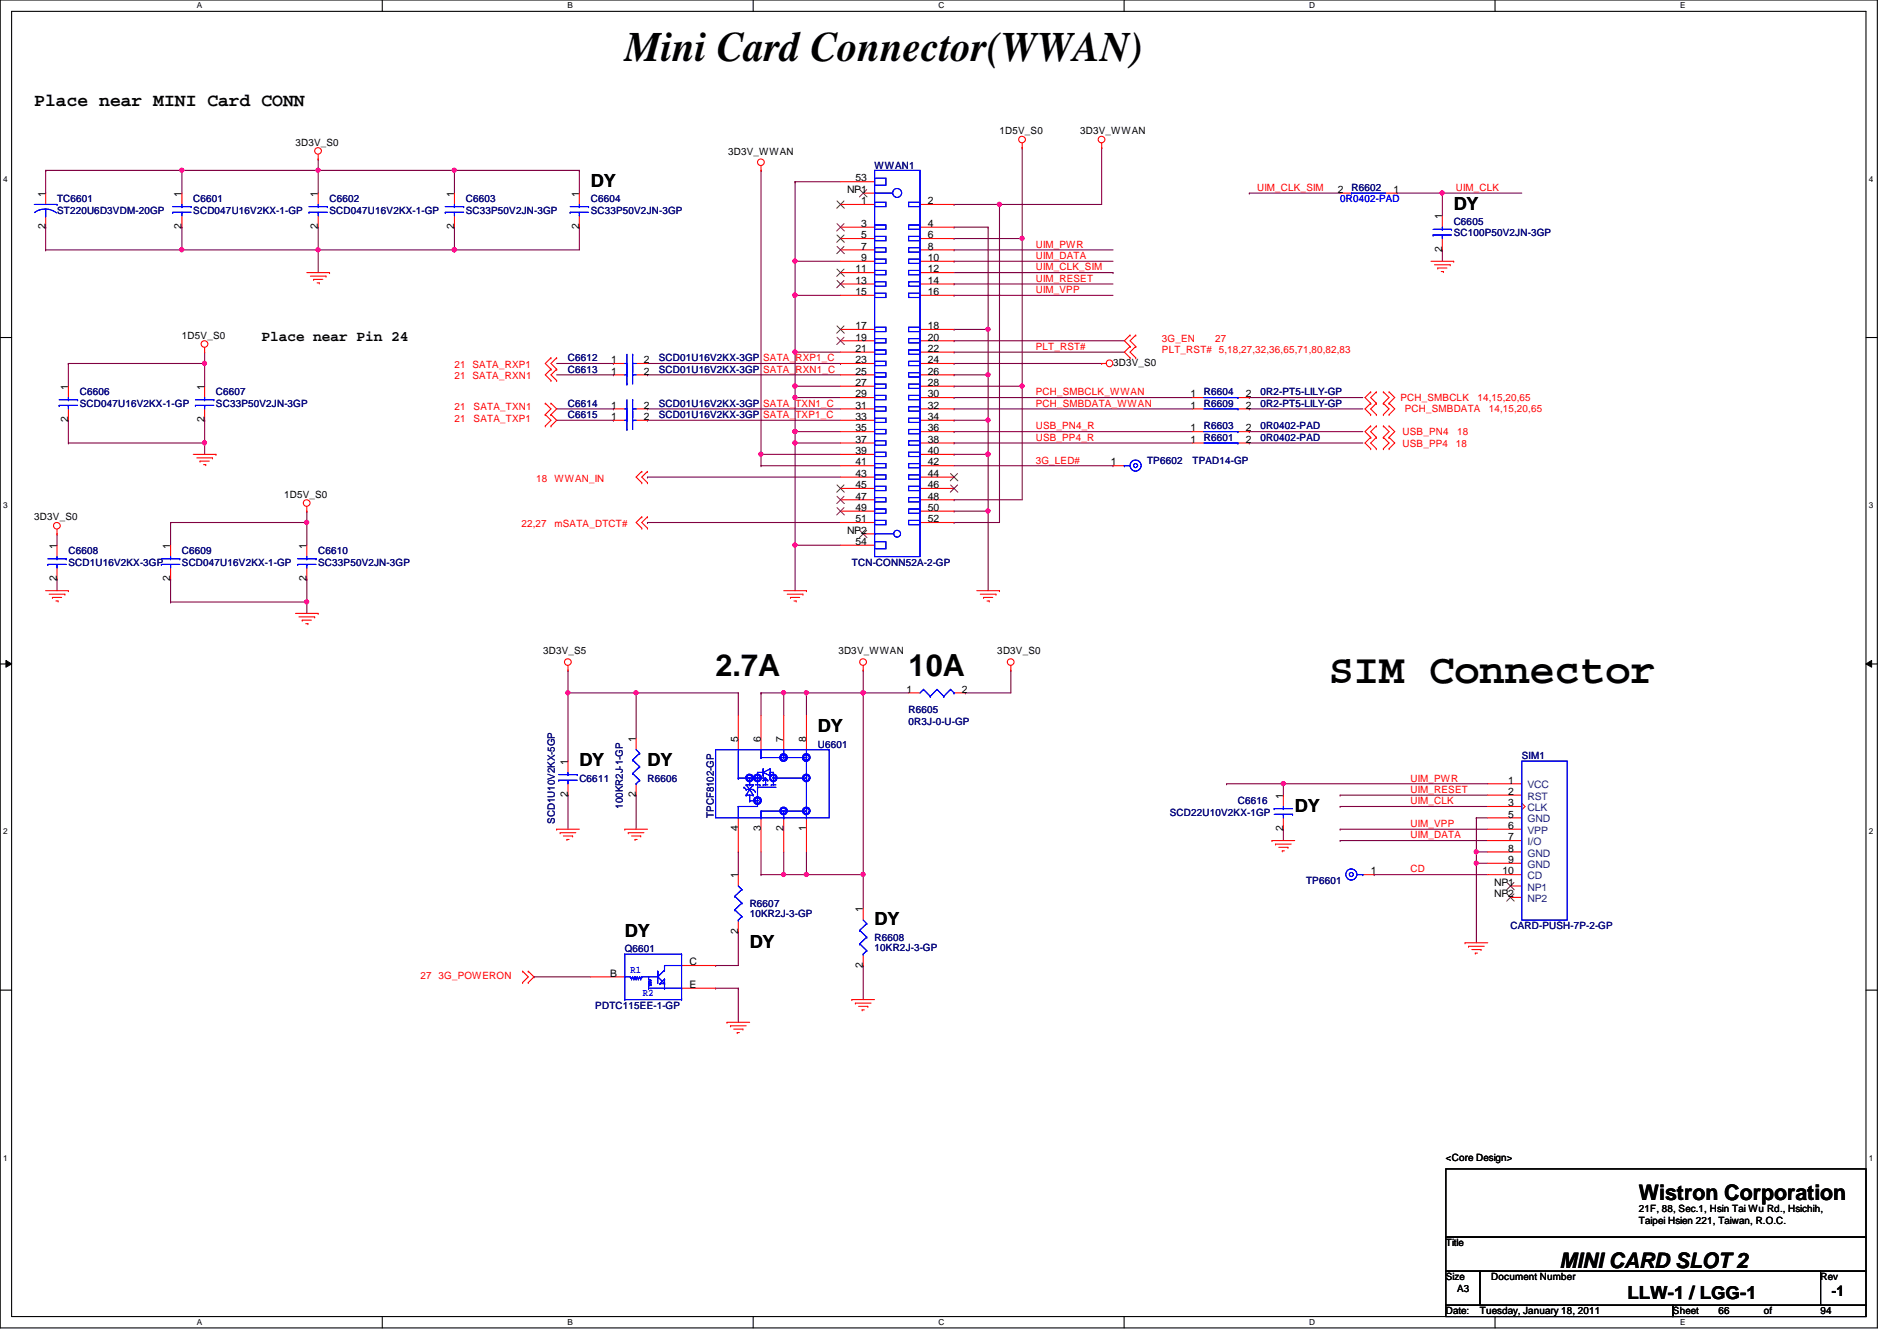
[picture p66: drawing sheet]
<svg xmlns="http://www.w3.org/2000/svg" width="297mm" height="210mm" viewBox="0 0 297 210" stroke-linecap="round" stroke-linejoin="round" font-family="sans-serif">
<defs><g id="words">
<g font-size="6.6">
<text x="97.8" y="9.5">Mini Card Connector(WWAN)</text>
<text x="208.1" y="106.8">SIM Connector</text>
</g>
<g font-size="4.8">
<text x="112.1" y="105.8">2.7A</text>
<text x="142.3" y="105.8">10A</text>
</g>
<g font-size="3.3">
<text x="256.6" y="187.9">Wistron Corporation</text>
<text x="244.2" y="198.5">MINI CARD SLOT 2</text>
</g>
<g font-size="2.8">
<text x="5.4" y="16.6">Place near MINI Card CONN</text>
<text x="92.5" y="29.3">DY</text>
<text x="227.6" y="32.9">DY</text>
<text x="90.7" y="120">DY</text>
<text x="101.4" y="120">DY</text>
<text x="128.1" y="114.6">DY</text>
<text x="202.7" y="127.1">DY</text>
<text x="97.8" y="146.6">DY</text>
<text x="117.4" y="148.4">DY</text>
<text x="136.9" y="144.9">DY</text>
<text x="254.8" y="203.4">LLW-1 / LGG-1</text>
</g>
<g font-size="2.3">
<text x="40.9" y="53.4">Place near Pin 24</text>
<text x="286.8" y="202.9">-1</text>
</g>
<g font-size="1.6">
<text x="46.3" y="22.8">3D3V_S0</text>
<text x="156.5" y="21">1D5V_S0</text>
<text x="169.1" y="21">3D3V_WWAN</text>
<text x="114" y="24.2">3D3V_WWAN</text>
<text x="133.9" y="28.4">53</text>
<text x="7.1" y="35.9" transform="rotate(-90 7.1 35.9)">2</text>
<text x="7.1" y="30.8" transform="rotate(-90 7.1 30.8)">1</text>
<text x="28.4" y="35.9" transform="rotate(-90 28.4 35.9)">2</text>
<text x="28.4" y="30.8" transform="rotate(-90 28.4 30.8)">1</text>
<text x="49.8" y="35.9" transform="rotate(-90 49.8 35.9)">2</text>
<text x="49.8" y="30.8" transform="rotate(-90 49.8 30.8)">1</text>
<text x="71.1" y="35.9" transform="rotate(-90 71.1 35.9)">2</text>
<text x="71.1" y="30.8" transform="rotate(-90 71.1 30.8)">1</text>
<text x="90.7" y="35.9" transform="rotate(-90 90.7 35.9)">2</text>
<text x="90.7" y="30.8" transform="rotate(-90 90.7 30.8)">1</text>
<text x="132.6" y="30.2">NP1</text>
<text x="134.8" y="32">1</text>
<text x="134.8" y="35.5">3</text>
<text x="145.3" y="32">2</text>
<text x="145.3" y="35.5">4</text>
<text x="209.5" y="30.2">2</text>
<text x="218.2" y="30.2">1</text>
<text x="225.8" y="34.3" transform="rotate(-90 225.8 34.3)">1</text>
<text x="134.8" y="37.3">5</text>
<text x="134.8" y="39.1">7</text>
<text x="134.8" y="40.9">9</text>
<text x="145.3" y="37.3">6</text>
<text x="145.3" y="39.1">8</text>
<text x="145.3" y="40.9">10</text>
<text x="225.8" y="39.5" transform="rotate(-90 225.8 39.5)">2</text>
<text x="133.9" y="42.6">11</text>
<text x="133.9" y="44.4">13</text>
<text x="133.9" y="46.2">15</text>
<text x="145.3" y="42.6">12</text>
<text x="145.3" y="44.4">14</text>
<text x="145.3" y="46.2">16</text>
<text x="28.5" y="53">1D5V_S0</text>
<text x="133.9" y="51.5">17</text>
<text x="133.9" y="53.3">19</text>
<text x="145.3" y="51.5">18</text>
<text x="145.3" y="53.3">20</text>
<text x="95.7" y="56.9">1</text>
<text x="95.7" y="58.6">1</text>
<text x="100.8" y="56.9">2</text>
<text x="100.8" y="58.6">2</text>
<text x="133.9" y="55.1">21</text>
<text x="133.9" y="56.9">23</text>
<text x="133.9" y="58.6">25</text>
<text x="145.3" y="55.1">22</text>
<text x="145.3" y="56.9">24</text>
<text x="145.3" y="58.6">26</text>
<text x="174.3" y="57.3">3D3V_S0</text>
<text x="10.7" y="61" transform="rotate(-90 10.7 61)">1</text>
<text x="32" y="61" transform="rotate(-90 32 61)">1</text>
<text x="95.7" y="64">1</text>
<text x="95.7" y="65.7">1</text>
<text x="100.8" y="64">2</text>
<text x="100.8" y="65.7">2</text>
<text x="133.9" y="60.4">27</text>
<text x="133.9" y="62.2">29</text>
<text x="133.9" y="64">31</text>
<text x="133.9" y="65.7">33</text>
<text x="145.3" y="60.4">28</text>
<text x="145.3" y="62.2">30</text>
<text x="145.3" y="64">32</text>
<text x="145.3" y="65.7">34</text>
<text x="186.4" y="64">1</text>
<text x="186.4" y="62.2">1</text>
<text x="195.1" y="64">2</text>
<text x="195.1" y="62.2">2</text>
<text x="10.7" y="66.1" transform="rotate(-90 10.7 66.1)">2</text>
<text x="32" y="66.1" transform="rotate(-90 32 66.1)">2</text>
<text x="133.9" y="67.5">35</text>
<text x="133.9" y="69.3">37</text>
<text x="133.9" y="71.1">39</text>
<text x="145.3" y="67.5">36</text>
<text x="145.3" y="69.3">38</text>
<text x="145.3" y="71.1">40</text>
<text x="186.4" y="67.5">1</text>
<text x="186.4" y="69.3">1</text>
<text x="195.1" y="67.5">2</text>
<text x="195.1" y="69.3">2</text>
<text x="44.5" y="77.9">1D5V_S0</text>
<text x="133.9" y="72.9">41</text>
<text x="133.9" y="74.6">43</text>
<text x="133.9" y="76.4">45</text>
<text x="145.3" y="72.9">42</text>
<text x="145.3" y="74.6">44</text>
<text x="145.3" y="76.4">46</text>
<text x="173.9" y="72.9">1</text>
<text x="5.4" y="81.4">3D3V_S0</text>
<text x="132.6" y="83.5">NP2</text>
<text x="133.9" y="78.2">47</text>
<text x="133.9" y="80">49</text>
<text x="133.9" y="81.7">51</text>
<text x="145.3" y="78.2">48</text>
<text x="145.3" y="80">50</text>
<text x="145.3" y="81.7">52</text>
<text x="8.9" y="85.9" transform="rotate(-90 8.9 85.9)">1</text>
<text x="26.7" y="85.9" transform="rotate(-90 26.7 85.9)">1</text>
<text x="48" y="85.9" transform="rotate(-90 48 85.9)">1</text>
<text x="133.9" y="85.3">54</text>
<text x="8.9" y="91" transform="rotate(-90 8.9 91)">2</text>
<text x="26.7" y="91" transform="rotate(-90 26.7 91)">2</text>
<text x="48" y="91" transform="rotate(-90 48 91)">2</text>
<text x="85" y="102.4">3D3V_S5</text>
<text x="131.3" y="102.4">3D3V_WWAN</text>
<text x="156.2" y="102.4">3D3V_S0</text>
<text x="141.9" y="108.4">1</text>
<text x="150.6" y="108.4">2</text>
<text x="88.9" y="119.7" transform="rotate(-90 88.9 119.7)">1</text>
<text x="99.6" y="116.1" transform="rotate(-90 99.6 116.1)">1</text>
<text x="115.6" y="116.1" transform="rotate(-90 115.6 116.1)">5</text>
<text x="119.1" y="116.1" transform="rotate(-90 119.1 116.1)">6</text>
<text x="122.7" y="116.1" transform="rotate(-90 122.7 116.1)">7</text>
<text x="126.2" y="116.1" transform="rotate(-90 126.2 116.1)">8</text>
<text x="88.9" y="124.8" transform="rotate(-90 88.9 124.8)">2</text>
<text x="99.6" y="124.8" transform="rotate(-90 99.6 124.8)">2</text>
<text x="200.9" y="125" transform="rotate(-90 200.9 125)">1</text>
<text x="236.2" y="122.6">1</text>
<text x="236.2" y="124.4">2</text>
<text x="115.6" y="130.1" transform="rotate(-90 115.6 130.1)">4</text>
<text x="119.1" y="130.1" transform="rotate(-90 119.1 130.1)">3</text>
<text x="122.7" y="130.1" transform="rotate(-90 122.7 130.1)">2</text>
<text x="126.2" y="130.1" transform="rotate(-90 126.2 130.1)">1</text>
<text x="200.9" y="130.1" transform="rotate(-90 200.9 130.1)">2</text>
<text x="236.2" y="126.2">3</text>
<text x="236.2" y="128">5</text>
<text x="236.2" y="129.8">6</text>
<text x="236.2" y="131.5">7</text>
<text x="115.6" y="137.5" transform="rotate(-90 115.6 137.5)">1</text>
<text x="214.6" y="136.9">1</text>
<text x="235.3" y="136.9">10</text>
<text x="236.2" y="133.3">8</text>
<text x="236.2" y="135.1">9</text>
<text x="135.1" y="142.8" transform="rotate(-90 135.1 142.8)">1</text>
<text x="234" y="138.6">NP1</text>
<text x="234" y="140.4">NP2</text>
<text x="115.6" y="146.1" transform="rotate(-90 115.6 146.1)">2</text>
<text x="95.5" y="152.9">B</text>
<text x="107.9" y="154.6">E</text>
<text x="107.9" y="151.1">C</text>
<text x="135.1" y="151.5" transform="rotate(-90 135.1 151.5)">2</text>
<text x="226.4" y="181.7">&lt;Core Design&gt;</text>
<text x="256.6" y="189.7">21F, 88, Sec.1, Hsin Tai Wu Rd., Hsichih,</text>
<text x="256.6" y="191.6">Taipei Hsien 221, Taiwan, R.O.C.</text>
<text x="226.4" y="195.1">Title</text>
<text x="226.4" y="200.4">Size</text>
<text x="228.2" y="202.2">A3</text>
<text x="233.5" y="200.4">Document Number</text>
<text x="285.1" y="200.4">Rev</text>
<text x="226.4" y="205.7">Date:</text>
<text x="231.7" y="205.7">Tuesday, January 18, 2011</text>
<text x="262" y="205.7">Sheet</text>
<text x="269.1" y="205.7">66</text>
<text x="276.2" y="205.7">of</text>
<text x="285.1" y="205.7">94</text>
</g>
<g font-size="1.6" fill="#000080">
<text x="136.9" y="26.5">WWAN1</text>
<text x="211.6" y="29.9">R6602</text>
<text x="8.9" y="31.7">TC6601</text>
<text x="8.9" y="33.4">ST220U6D3VDM-20GP</text>
<text x="30.3" y="31.7">C6601</text>
<text x="30.3" y="33.4">SCD047U16V2KX-1-GP</text>
<text x="51.6" y="31.7">C6602</text>
<text x="51.6" y="33.4">SCD047U16V2KX-1-GP</text>
<text x="72.9" y="31.7">C6603</text>
<text x="72.9" y="33.4">SC33P50V2JN-3GP</text>
<text x="92.5" y="31.7">C6604</text>
<text x="92.5" y="33.4">SC33P50V2JN-3GP</text>
<text x="227.6" y="35.2">C6605</text>
<text x="227.6" y="37">SC100P50V2JN-3GP</text>
<text x="88.9" y="56.6">C6612</text>
<text x="88.9" y="58.3">C6613</text>
<text x="103.2" y="56.6">SCD01U16V2KX-3GP</text>
<text x="103.2" y="58.3">SCD01U16V2KX-3GP</text>
<text x="12.5" y="61.9">C6606</text>
<text x="12.5" y="63.7">SCD047U16V2KX-1-GP</text>
<text x="33.8" y="61.9">C6607</text>
<text x="33.8" y="63.7">SC33P50V2JN-3GP</text>
<text x="88.9" y="63.7">C6614</text>
<text x="88.9" y="65.4">C6615</text>
<text x="103.2" y="63.7">SCD01U16V2KX-3GP</text>
<text x="103.2" y="65.4">SCD01U16V2KX-3GP</text>
<text x="188.5" y="63.7">R6609</text>
<text x="188.5" y="61.9">R6604</text>
<text x="197.4" y="63.7">0R2-PT5-LILY-GP</text>
<text x="197.4" y="61.9">0R2-PT5-LILY-GP</text>
<text x="188.5" y="67.2">R6603</text>
<text x="188.5" y="69">R6601</text>
<text x="197.4" y="67.2">0R0402-PAD</text>
<text x="197.4" y="69">0R0402-PAD</text>
<text x="179.6" y="72.6">TP6602</text>
<text x="186.7" y="72.6">TPAD14-GP</text>
<text x="10.7" y="86.8">C6608</text>
<text x="10.7" y="88.6">SCD1U16V2KX-3GP</text>
<text x="28.5" y="86.8">C6609</text>
<text x="28.5" y="88.6">SCD047U16V2KX-1-GP</text>
<text x="49.8" y="86.8">C6610</text>
<text x="49.8" y="88.6">SC33P50V2JN-3GP</text>
<text x="133.4" y="88.6">TCN-CONN52A-2-GP</text>
<text x="142.3" y="111.7">R6605</text>
<text x="142.3" y="113.5">0R3J-0-U-GP</text>
<text x="128.1" y="117">U6601</text>
<text x="238.3" y="118.8">SIM1</text>
<text x="90.7" y="122.3">C6611</text>
<text x="101.4" y="122.3">R6606</text>
<text x="193.8" y="125.9">C6616</text>
<text x="86.9" y="128.9" transform="rotate(-90 86.9 128.9)">SCD1U10V2KX-5GP</text>
<text x="97.5" y="126.6" transform="rotate(-90 97.5 126.6)">100KR2J-1-GP</text>
<text x="111.8" y="128" transform="rotate(-90 111.8 128)">TPCF8102-GP</text>
<text x="183.2" y="127.7">SCD22U10V2KX-1GP</text>
<text x="117.4" y="141.9">R6607</text>
<text x="117.4" y="143.5">10KR2J-3-GP</text>
<text x="204.5" y="138.3">TP6601</text>
<text x="97.8" y="149">Q6601</text>
<text x="136.9" y="147.2">R6608</text>
<text x="136.9" y="148.8">10KR2J-3-GP</text>
<text x="236.5" y="145.5">CARD-PUSH-7P-2-GP</text>
<text x="93.2" y="157.9">PDTC115EE-1-GP</text>
</g>
<g font-size="1.6" fill="#f00">
<text x="196.8" y="29.9">UIM_CLK_SIM</text>
<text x="228" y="29.9">UIM_CLK</text>
<text x="162.2" y="40.6">UIM_DATA</text>
<text x="162.2" y="38.8">UIM_PWR</text>
<text x="162.2" y="44.1">UIM_RESET</text>
<text x="162.2" y="45.9">UIM_VPP</text>
<text x="162.2" y="42.3">UIM_CLK_SIM</text>
<text x="181.9" y="53.6">3G_EN</text>
<text x="190.3" y="53.6">27</text>
<text x="71.2" y="57.6">21 SATA_RXP1</text>
<text x="71.2" y="59.4">21 SATA_RXN1</text>
<text x="119.5" y="56.6">SATA_RXP1_C</text>
<text x="119.5" y="58.3">SATA_RXN1_C</text>
<text x="162.2" y="54.8">PLT_RST#</text>
<text x="181.9" y="55.3">PLT_RST# 5,18,27,32,36,65,71,80,82,83</text>
<text x="71.2" y="66">21</text>
<text x="71.2" y="64.2">21</text>
<text x="74.2" y="66">SATA_TXP1</text>
<text x="74.2" y="64.2">SATA_TXN1</text>
<text x="119.5" y="63.7">SATA_TXN1_C</text>
<text x="119.5" y="65.4">SATA_TXP1_C</text>
<text x="162.2" y="61.9">PCH_SMBCLK_WWAN</text>
<text x="162.2" y="63.7">PCH_SMBDATA_WWAN</text>
<text x="219.3" y="62.8">PCH_SMBCLK</text>
<text x="220" y="64.6">PCH_SMBDATA</text>
<text x="231.3" y="62.8">14,15,20,65</text>
<text x="233.1" y="64.6">14,15,20,65</text>
<text x="162.2" y="67.2">USB_PN4_R</text>
<text x="162.2" y="69">USB_PP4_R</text>
<text x="219.6" y="68.1">USB_PN4</text>
<text x="219.6" y="69.9">USB_PP4</text>
<text x="228" y="69.9">18</text>
<text x="228.2" y="68.1">18</text>
<text x="83.9" y="75.4">18</text>
<text x="86.8" y="75.4">WWAN_IN</text>
<text x="162.2" y="72.6">3G_LED#</text>
<text x="81.7" y="82.5">22,27</text>
<text x="86.8" y="82.5">mSATA_DTCT#</text>
<text x="220.8" y="122.3">UIM_PWR</text>
<text x="220.8" y="124.1">UIM_RESET</text>
<text x="220.8" y="125.9">UIM_CLK</text>
<text x="220.8" y="131.2">UIM_DATA</text>
<text x="220.8" y="129.5">UIM_VPP</text>
<text x="220.8" y="136.6">CD</text>
<text x="65.8" y="153.3">27</text>
<text x="68.7" y="153.3">3G_POWERON</text>
</g>
<g font-size="1.6" fill="#00f">
<text x="209.8" y="31.7">0R0402-PAD</text>
<text x="98.7" y="152.4">R1</text>
<text x="100.7" y="155.9">R2</text>
</g>
<g font-size="1.6" fill="#004080">
<text x="239.2" y="123.4">VCC</text>
<text x="239.2" y="125.2">RST</text>
<text x="239.2" y="127">CLK</text>
<text x="239.2" y="128.7">GND</text>
<text x="239.2" y="130.5">VPP</text>
<text x="239.2" y="132.3">I/O</text>
<text x="239.2" y="134.1">GND</text>
<text x="239.2" y="135.8">GND</text>
<text x="239.2" y="137.6">CD</text>
<text x="239.2" y="139.4">NP1</text>
<text x="239.2" y="141.2">NP2</text>
</g>
<g font-size="1.3">
<text x="30.8" y="1.3">A</text>
<text x="88.9" y="1.3">B</text>
<text x="146.9" y="1.3">C</text>
<text x="205" y="1.3">D</text>
<text x="263.1" y="1.3">E</text>
<text x=".5" y="28.4">4</text>
<text x="292.6" y="28.4">4</text>
<text x=".5" y="79.5">3</text>
<text x="292.6" y="79.5">3</text>
<text x=".5" y="130.6">2</text>
<text x="292.6" y="130.6">2</text>
<text x=".5" y="181.7">1</text>
<text x="292.6" y="181.7">1</text>
<text x="30.8" y="207.4">A</text>
<text x="88.9" y="207.4">B</text>
<text x="146.9" y="207.4">C</text>
<text x="205" y="207.4">D</text>
<text x="263.1" y="207.4">E</text>
</g>
</g></defs>
<path d="M0 0h294v207.9h-294zM1.8 1.8h290.4v204.3h-290.4z" fill="none" stroke="#000" stroke-width=".17"/>
<g fill="#fff">
<path d="M30.8 .2h.8v1.4h-.8z"/>
<path d="M30.8 206.2h.8v1.4h-.8z"/>
</g>
<path d="M59.9 0v1.8M59.9 206.1v1.8" fill="none" stroke="#000" stroke-width=".17"/>
<g fill="#fff">
<path d="M88.9 .2h.8v1.4h-.8z"/>
<path d="M88.9 206.2h.8v1.4h-.8z"/>
</g>
<path d="M117.9 0v1.8M117.9 206.1v1.8" fill="none" stroke="#000" stroke-width=".17"/>
<g fill="#fff">
<path d="M146.9 .2h.9v1.4h-.9z"/>
<path d="M146.9 206.2h.9v1.4h-.9z"/>
</g>
<path d="M176 0v1.8M176 206.1v1.8" fill="none" stroke="#000" stroke-width=".17"/>
<g fill="#fff">
<path d="M205 .2h.9v1.4h-.9z"/>
<path d="M205 206.2h.9v1.4h-.9z"/>
</g>
<path d="M234.1 0v1.8M234.1 206.1v1.8" fill="none" stroke="#000" stroke-width=".17"/>
<g fill="#fff">
<path d="M263.1 .2h.8v1.4h-.8z"/>
<path d="M263.1 206.2h.8v1.4h-.8z"/>
<path d="M.5 27.3h.7v1.4h-.7z"/>
<path d="M292.6 27.3h.7v1.4h-.7z"/>
<path d="M.5 78.4h.7v1.4h-.7z"/>
<path d="M292.6 78.4h.7v1.4h-.7z"/>
</g>
<path d="M0 52.8h1.8M292.2 52.8h1.8" fill="none" stroke="#000" stroke-width=".17"/>
<g fill="#fff">
<path d="M.5 129.5h.7v1.4h-.7z"/>
<path d="M292.6 129.5h.7v1.4h-.7z"/>
</g>
<path d="M0 103.9h1.8M292.2 103.9h1.8" fill="none" stroke="#000" stroke-width=".17"/>
<path d="M.9 103.4l.9 .5-.9 .5zM292.2 103.9l.9-.5v1z" fill="#000"/>
<path d="M.9 103.4l.9 .5-.9 .5zM292.2 103.9l.9-.5v1z" fill="none" stroke="#000" stroke-width=".16"/>
<g fill="#fff">
<path d="M.5 180.5h.7v1.4h-.7z"/>
<path d="M292.6 180.5h.7v1.4h-.7z"/>
</g>
<path d="M0 155h1.8M292.2 155h1.8" fill="none" stroke="#000" stroke-width=".17"/>
<path d="M201 122.7h.1M201 122.7h32M209.8 131.6h.1M209.8 131.6h23.2" fill="none" stroke="#800040" stroke-width=".17"/>
<circle cx="200.9" cy="122.7" r=".32" fill="#f0f"/>
<circle cx="200.9" cy="122.7" r=".32" fill="none" stroke="#f0f" stroke-width=".17"/>
<path d="M49.8 26.7h.1M49.8 26.7h21.4M209.8 124.5h.1M209.8 129.8h.1M209.8 126.2h.1M209.8 124.5h23.2M209.8 129.8h23.2M209.8 126.2h23.2" fill="none" stroke="#800040" stroke-width=".17"/>
<circle cx="49.8" cy="26.6" r=".32" fill="#f0f"/>
<circle cx="49.8" cy="26.6" r=".32" fill="none" stroke="#f0f" stroke-width=".17"/>
<g fill="none" stroke="#800040" stroke-width=".17">
<path d="M28.5 26.7h.1M28.5 26.7v3.5M71.2 39.1h.1M71.2 39.1h19.5M149.4 39.1h.1M149.4 39.1h24.9M195.6 30.2h.1M195.6 30.2h14.2M149.4 40.9h.1M149.4 44.4h.1M149.4 46.2h.1M149.4 40.9h24.9"/>
<path d="M149.4 44.4h24.9M149.4 46.2h24.9"/>
</g>
<circle cx="71.1" cy="39.1" r=".32" fill="#f0f"/>
<circle cx="71.1" cy="39.1" r=".32" fill="none" stroke="#f0f" stroke-width=".17"/>
<path d="M49.8 26.7h.1M49.8 26.7v3.5M71.2 26.7h.1M71.2 26.7h19.5" fill="none" stroke="#800040" stroke-width=".17"/>
<circle cx="71.1" cy="26.6" r=".32" fill="#f0f"/>
<circle cx="71.1" cy="26.6" r=".32" fill="none" stroke="#f0f" stroke-width=".17"/>
<g fill="none" stroke="#800040" stroke-width=".17">
<path d="M7.2 35.6h.1M7.2 39.1h.1M7.2 26.7h.1M7.2 26.7v3.5M7.2 35.6v3.5M7.2 26.7h21.3M28.5 35.6h.1M28.5 35.6v3.5h-21.3M49.8 39.1h.1M49.8 39.1v3.6M71.2 26.7h.1M71.2 26.7v3.5"/>
<path d="M90.7 35.6h.1M90.7 35.6v3.5M218.7 30.2h.1M218.7 30.2h19.6M225.8 30.2h.1M225.8 30.2v3.6M149.4 72.9h24.9M174.3 72.9h.1"/>
</g>
<circle cx="225.8" cy="30.2" r=".32" fill="#f0f"/>
<circle cx="225.8" cy="30.2" r=".32" fill="none" stroke="#f0f" stroke-width=".17"/>
<path d="M26.7 81.8h.1M26.7 81.8h21.3M48 81.8h.1M48 81.8v3.5" fill="none" stroke="#800040" stroke-width=".17"/>
<circle cx="48" cy="81.8" r=".32" fill="#f0f"/>
<circle cx="48" cy="81.8" r=".32" fill="none" stroke="#f0f" stroke-width=".17"/>
<path d="M26.7 81.8h.1M26.7 90.7h.1M26.7 94.2h.1M26.7 81.8v3.5M26.7 90.7v3.5M26.7 94.2h21.3M48 94.2h.1M48 94.2v1.8" fill="none" stroke="#800040" stroke-width=".17"/>
<circle cx="48" cy="94.2" r=".32" fill="#f0f"/>
<circle cx="48" cy="94.2" r=".32" fill="none" stroke="#f0f" stroke-width=".17"/>
<path d="M49.8 24.9h.1M49.8 24.9v1.8M160.1 23.1h.1M160.1 23.1v14.2M101.4 74.7h.1M101.4 74.7h30.2M48 80h.1M48 90.7h.1M48 80v1.8M48 90.7v3.5M124.5 85.3h.1M124.5 85.3v7.2" fill="none" stroke="#800040" stroke-width=".17"/>
<circle cx="124.5" cy="85.3" r=".32" fill="#f0f"/>
<circle cx="124.5" cy="85.3" r=".32" fill="none" stroke="#f0f" stroke-width=".17"/>
<path d="M119.2 72.9h.1M119.2 71.1h.1M119.2 72.9h12.4M119.2 71.1v1.8" fill="none" stroke="#800040" stroke-width=".17"/>
<circle cx="119.1" cy="71.1" r=".32" fill="#f0f"/>
<circle cx="119.1" cy="71.1" r=".32" fill="none" stroke="#f0f" stroke-width=".17"/>
<path d="M124.5 28.4h.1M124.5 28.4h7.1M119.2 71.1h.1M119.2 71.1h12.4M124.5 60.5h.1M124.5 62.2h.1M124.5 60.5h7.1M124.5 62.2v5.4M149.4 65.8h.1M149.4 65.8h5.3" fill="none" stroke="#800040" stroke-width=".17"/>
<circle cx="124.5" cy="67.5" r=".32" fill="#f0f"/>
<circle cx="124.5" cy="67.5" r=".32" fill="none" stroke="#f0f" stroke-width=".17"/>
<circle cx="124.5" cy="62.2" r=".32" fill="#f0f"/>
<circle cx="124.5" cy="62.2" r=".32" fill="none" stroke="#f0f" stroke-width=".17"/>
<path d="M124.5 46.2h.1M124.5 46.2v8.9" fill="none" stroke="#800040" stroke-width=".17"/>
<circle cx="124.5" cy="46.2" r=".32" fill="#f0f"/>
<circle cx="124.5" cy="46.2" r=".32" fill="none" stroke="#f0f" stroke-width=".17"/>
<path d="M154.7 71.1h.1M154.7 71.1v8.9" fill="none" stroke="#800040" stroke-width=".17"/>
<circle cx="154.7" cy="71.1" r=".32" fill="#f0f"/>
<circle cx="154.7" cy="71.1" r=".32" fill="none" stroke="#f0f" stroke-width=".17"/>
<path d="M154.7 65.8h.1M154.7 65.8v5.3" fill="none" stroke="#800040" stroke-width=".17"/>
<circle cx="154.7" cy="71.1" r=".32" fill="#f0f"/>
<circle cx="154.7" cy="71.1" r=".32" fill="none" stroke="#f0f" stroke-width=".17"/>
<circle cx="154.7" cy="65.8" r=".32" fill="#f0f"/>
<circle cx="154.7" cy="65.8" r=".32" fill="none" stroke="#f0f" stroke-width=".17"/>
<path d="M154.7 51.6h.1M154.7 51.6v7.1" fill="none" stroke="#800040" stroke-width=".17"/>
<circle cx="154.7" cy="51.5" r=".32" fill="#f0f"/>
<circle cx="154.7" cy="51.5" r=".32" fill="none" stroke="#f0f" stroke-width=".17"/>
<g fill="none" stroke="#800040" stroke-width=".17">
<path d="M149.4 35.6h.1M149.4 35.6h5.3M154.7 35.6h.1M154.7 35.6v16M160.1 37.3h.1M160.1 37.3v23.2M172.5 23.1h.1M172.5 23.1v8.9M124.5 40.9h.1M124.5 40.9h7.1M124.5 69.3h.1M124.5 62.2h.1"/>
<path d="M124.5 69.3v16M124.5 62.2h7.1M149.4 78.2h.1M149.4 71.1h.1M149.4 78.2h10.7M149.4 71.1h5.3M124.5 85.3h.1M124.5 85.3h7.1"/>
</g>
<circle cx="160" cy="60.4" r=".32" fill="#f0f"/>
<circle cx="160" cy="60.4" r=".32" fill="none" stroke="#f0f" stroke-width=".17"/>
<circle cx="160" cy="37.3" r=".32" fill="#f0f"/>
<circle cx="160" cy="37.3" r=".32" fill="none" stroke="#f0f" stroke-width=".17"/>
<path d="M124.5 28.4h.1M124.5 28.4v12.5M154.7 80h.1M154.7 80v12.5" fill="none" stroke="#800040" stroke-width=".17"/>
<circle cx="154.7" cy="80" r=".32" fill="#f0f"/>
<circle cx="154.7" cy="80" r=".32" fill="none" stroke="#f0f" stroke-width=".17"/>
<g fill="none" stroke="#800040" stroke-width=".17">
<path d="M149.4 55.1h.1M149.4 56.9h.1M149.4 51.6h.1M149.4 55.1h26.7M149.4 56.9h23.1M149.4 51.6h5.3M154.7 58.7h.1M154.7 58.7v7.1M124.5 67.6h.1M124.5 67.6h7.1M149.4 62.2h.1M149.4 60.5h.1"/>
<path d="M149.4 62.2h37.3M149.4 60.5h10.7M160.1 60.5h.1M160.1 60.5v17.7M149.4 80h.1M149.4 80h5.3"/>
</g>
<circle cx="154.7" cy="58.6" r=".32" fill="#f0f"/>
<circle cx="154.7" cy="58.6" r=".32" fill="none" stroke="#f0f" stroke-width=".17"/>
<path d="M156.5 32h.1M156.5 32h16M124.5 46.2h.1M124.5 55.1h.1M124.5 46.2h7.1M124.5 55.1v5.4" fill="none" stroke="#800040" stroke-width=".17"/>
<circle cx="124.5" cy="60.4" r=".32" fill="#f0f"/>
<circle cx="124.5" cy="60.4" r=".32" fill="none" stroke="#f0f" stroke-width=".17"/>
<circle cx="124.5" cy="55.1" r=".32" fill="#f0f"/>
<circle cx="124.5" cy="55.1" r=".32" fill="none" stroke="#f0f" stroke-width=".17"/>
<path d="M149.4 37.3h.1M149.4 37.3h10.7M124.5 67.6h.1M124.5 67.6v1.7M149.4 64h.1M149.4 64h37.3" fill="none" stroke="#800040" stroke-width=".17"/>
<circle cx="124.5" cy="67.5" r=".32" fill="#f0f"/>
<circle cx="124.5" cy="67.5" r=".32" fill="none" stroke="#f0f" stroke-width=".17"/>
<path d="M124.5 60.5h.1M124.5 60.5v1.7" fill="none" stroke="#800040" stroke-width=".17"/>
<circle cx="124.5" cy="60.4" r=".32" fill="#f0f"/>
<circle cx="124.5" cy="60.4" r=".32" fill="none" stroke="#f0f" stroke-width=".17"/>
<path d="M124.5 40.9h.1M124.5 40.9v5.3" fill="none" stroke="#800040" stroke-width=".17"/>
<circle cx="124.5" cy="46.2" r=".32" fill="#f0f"/>
<circle cx="124.5" cy="46.2" r=".32" fill="none" stroke="#f0f" stroke-width=".17"/>
<circle cx="124.5" cy="40.9" r=".32" fill="#f0f"/>
<circle cx="124.5" cy="40.9" r=".32" fill="none" stroke="#f0f" stroke-width=".17"/>
<path d="M149.4 53.3h.1M149.4 53.3h26.7M124.5 69.3h.1M124.5 69.3h7.1M149.4 67.6h.1M149.4 69.3h.1M149.4 67.6h37.3M149.4 69.3h37.3" fill="none" stroke="#800040" stroke-width=".17"/>
<circle cx="124.5" cy="69.3" r=".32" fill="#f0f"/>
<circle cx="124.5" cy="69.3" r=".32" fill="none" stroke="#f0f" stroke-width=".17"/>
<path d="M156.5 32h.1M156.5 32v49.8h-7.1M124.5 55.1h.1M124.5 55.1h7.1M149.4 58.7h.1M149.4 58.7h5.3M149.4 81.8h.1" fill="none" stroke="#800040" stroke-width=".17"/>
<circle cx="156.5" cy="32" r=".32" fill="#f0f"/>
<circle cx="156.5" cy="32" r=".32" fill="none" stroke="#f0f" stroke-width=".17"/>
<g fill="none" stroke="#800040" stroke-width=".17">
<path d="M71.2 35.6h.1M71.2 35.6v3.5M90.7 26.7h.1M90.7 26.7v3.5M149.4 32h.1M149.4 32h7.1M225.8 39.1h.1M225.8 39.1v1.8M10.7 56.9h.1M10.7 56.9v3.6M32 56.9h.1M32 56.9v3.6"/>
<path d="M149.4 42.7h24.9M174.3 42.7h.1M10.7 65.8h.1M10.7 65.8v3.5M32 69.3h.1M32 69.3v1.8M195.6 67.6h.1M195.6 69.3h.1M195.6 67.6h17.8M195.6 69.3h17.8M8.9 83.6h.1M8.9 90.7h.1"/>
<path d="M8.9 83.6v1.7M8.9 90.7v1.8M115.6 108.5h.1M115.6 108.5v3.5M115.6 133.3h.1M115.6 133.3v3.6M135.2 136.9h.1M135.2 136.9v5.3M215.2 136.9h.1M215.2 136.9h17.8"/>
</g>
<circle cx="135.1" cy="136.9" r=".32" fill="#f0f"/>
<circle cx="135.1" cy="136.9" r=".32" fill="none" stroke="#f0f" stroke-width=".17"/>
<g fill="none" stroke="#800040" stroke-width=".17">
<path d="M88.9 104.9h.1M88.9 104.9v3.6M99.6 108.5h.1M99.6 108.5h16M135.2 108.5h.1M135.2 108.5h7.1M151.2 108.5h.1M158.3 104.9h.1M158.3 104.9v3.6h-7.1M83.6 152.9h.1M83.6 152.9h8.9M112.1 151.1h.1"/>
<path d="M115.6 145.8h.1M115.6 154.7h.1M115.6 145.8v5.3h-3.5M115.6 154.7v5.3M135.2 151.1h.1M135.2 151.1v5.4"/>
</g>
<circle cx="99.6" cy="108.4" r=".32" fill="#f0f"/>
<circle cx="99.6" cy="108.4" r=".32" fill="none" stroke="#f0f" stroke-width=".17"/>
<path d="M122.7 108.5h.1M122.7 108.5h3.6" fill="none" stroke="#800040" stroke-width=".17"/>
<circle cx="122.7" cy="108.4" r=".32" fill="#f0f"/>
<circle cx="122.7" cy="108.4" r=".32" fill="none" stroke="#f0f" stroke-width=".17"/>
<path d="M88.9 108.5h.1M88.9 108.5h10.7M88.9 108.5v10.6M99.6 108.5h.1M99.6 108.5v7.1M119.2 108.5h.1M119.2 108.5h3.5M119.2 108.5v3.5M126.3 108.5h.1M126.3 108.5v3.5M112.1 154.7h.1M112.1 154.7h3.5" fill="none" stroke="#800040" stroke-width=".17"/>
<circle cx="88.9" cy="108.4" r=".32" fill="#f0f"/>
<circle cx="88.9" cy="108.4" r=".32" fill="none" stroke="#f0f" stroke-width=".17"/>
<path d="M122.7 108.5h.1M122.7 108.5v3.5M126.3 108.5h.1M126.3 108.5h8.9" fill="none" stroke="#800040" stroke-width=".17"/>
<circle cx="135.1" cy="108.4" r=".32" fill="#f0f"/>
<circle cx="135.1" cy="108.4" r=".32" fill="none" stroke="#f0f" stroke-width=".17"/>
<circle cx="126.3" cy="108.4" r=".32" fill="#f0f"/>
<circle cx="126.3" cy="108.4" r=".32" fill="none" stroke="#f0f" stroke-width=".17"/>
<path d="M135.2 108.5h.1M135.2 108.5v28.4M119.2 136.9h.1M119.2 133.3v3.6" fill="none" stroke="#800040" stroke-width=".17"/>
<circle cx="135.1" cy="108.4" r=".32" fill="#f0f"/>
<circle cx="135.1" cy="108.4" r=".32" fill="none" stroke="#f0f" stroke-width=".17"/>
<path d="M119.2 136.9h3.5M122.7 136.9h.1M122.7 133.3v3.6M126.3 136.9h.1M126.3 136.9h8.9M126.3 133.3v3.6M135.2 136.9h.1" fill="none" stroke="#800040" stroke-width=".17"/>
<circle cx="122.7" cy="136.9" r=".32" fill="#f0f"/>
<circle cx="122.7" cy="136.9" r=".32" fill="none" stroke="#f0f" stroke-width=".17"/>
<path d="M122.7 136.9h3.6M126.3 136.9h.1" fill="none" stroke="#800040" stroke-width=".17"/>
<circle cx="126.3" cy="136.9" r=".32" fill="#f0f"/>
<circle cx="126.3" cy="136.9" r=".32" fill="none" stroke="#f0f" stroke-width=".17"/>
<g fill="none" stroke="#800040" stroke-width=".17">
<path d="M135.2 104.9h.1M135.2 104.9v3.6M88.9 124.5h.1M88.9 124.5v5.3M99.6 124.5h.1M99.6 124.5v5.3M231.2 128h.1M231.2 133.3h.1M231.2 135.1h.1M231.2 128h1.8M231.2 128v5.3M231.2 135.1v12.5"/>
<path d="M231.2 133.3h1.8"/>
</g>
<circle cx="231.2" cy="135.1" r=".32" fill="#f0f"/>
<circle cx="231.2" cy="135.1" r=".32" fill="none" stroke="#f0f" stroke-width=".17"/>
<g fill="none" stroke="#800040" stroke-width=".17">
<path d="M87.2 56.9h8.9M87.2 58.7h8.9M96.1 56.9h.1M96.1 58.7h.1M101.4 58.7h.1M101.4 56.9h30.2M101.4 58.7h30.2M131.6 56.9h.1M87.2 64h8.9M87.2 65.8h8.9M96.1 64h.1M96.1 65.8h.1"/>
<path d="M101.4 64h.1M101.4 65.8h.1M101.4 64h30.2M101.4 65.8h30.2M231.2 135.1h.1M231.2 133.3h.1M231.2 135.1h1.8M231.2 133.3v1.8"/>
</g>
<circle cx="231.2" cy="133.3" r=".32" fill="#f0f"/>
<circle cx="231.2" cy="133.3" r=".32" fill="none" stroke="#f0f" stroke-width=".17"/>
<g fill="none" stroke="#800040" stroke-width=".17">
<path d="M10.7 56.9h.1M10.7 56.9h21.3M195.6 64h.1M195.6 62.2h.1M195.6 64h17.8M195.6 62.2h17.8M101.4 81.8h.1M101.4 81.8h30.2M192.1 122.7h.1M192.1 122.7h8.9M201 122.7h.1M201 129.8h.1"/>
<path d="M201 122.7v1.8M201 129.8v1.8"/>
</g>
<circle cx="32" cy="56.9" r=".32" fill="#f0f"/>
<circle cx="32" cy="56.9" r=".32" fill="none" stroke="#f0f" stroke-width=".17"/>
<path d="M10.7 69.3h.1M10.7 69.3h21.3" fill="none" stroke="#800040" stroke-width=".17"/>
<circle cx="32" cy="69.3" r=".32" fill="#f0f"/>
<circle cx="32" cy="69.3" r=".32" fill="none" stroke="#f0f" stroke-width=".17"/>
<path d="M49.8 39.1h.1M49.8 39.1h21.4M32 65.8h.1M32 65.8v3.5" fill="none" stroke="#800040" stroke-width=".17"/>
<circle cx="71.1" cy="39.1" r=".32" fill="#f0f"/>
<circle cx="71.1" cy="39.1" r=".32" fill="none" stroke="#f0f" stroke-width=".17"/>
<circle cx="49.8" cy="39.1" r=".32" fill="#f0f"/>
<circle cx="49.8" cy="39.1" r=".32" fill="none" stroke="#f0f" stroke-width=".17"/>
<path d="M28.5 26.7h.1M28.5 26.7h21.3" fill="none" stroke="#800040" stroke-width=".17"/>
<circle cx="28.5" cy="26.6" r=".32" fill="#f0f"/>
<circle cx="28.5" cy="26.6" r=".32" fill="none" stroke="#f0f" stroke-width=".17"/>
<path d="M28.5 39.1h.1M28.5 39.1h21.3M32 56.9h.1M32 55.1v1.8" fill="none" stroke="#800040" stroke-width=".17"/>
<circle cx="28.5" cy="39.1" r=".32" fill="#f0f"/>
<circle cx="28.5" cy="39.1" r=".32" fill="none" stroke="#f0f" stroke-width=".17"/>
<path d="M49.8 35.6h.1M49.8 35.6v3.5M119.2 26.7h.1M119.2 26.7v44.4" fill="none" stroke="#800040" stroke-width=".17"/>
<g fill="none" stroke="#f00" stroke-width=".17">
<path d="M7.2 30.2v1.8M7.2 33.8v1.8M28.5 30.2v1.8M28.5 33.8v1.8M49.8 24.9h.1M49.8 24.2v.7M49.8 30.2v1.8M49.8 33.8v1.8M71.2 30.2v1.8M71.2 33.8v1.8M90.7 30.2v1.8M90.7 33.8v1.8"/>
<path d="M119.2 26.7h.1M119.2 26v.7M131.6 32h5.3M131.6 35.6h5.3M131.6 37.3h5.3M131.6 39.1h5.3M131.6 28.4h5.3M135.2 30.2h1.7M144.1 32h5.3M144.1 35.6h5.3M144.1 37.3h5.3M144.1 39.1h5.3"/>
<path d="M160.1 23.1h.1M160.1 22.4v.7M172.5 23.1h.1M172.5 22.4v.7M225.8 33.8v1.8M225.8 37.3v1.8M32 55.1h.1M32 54.4v.7M48 42.7h3.6M48.6 43.2h2.5M49.1 43.7h.1M49.1 43.7h1.4"/>
<path d="M49.7 44.3h.3M50 44.3h.1M51.1 43.2h.1M51.6 42.7h.1M86.3 56h.1M86.3 57.8h.1M86.3 59.6h.1M86.3 56l-.9 .9 .9 .9M86.3 57.8l-.9 .9 .9 .9M87.2 56h.1M87.2 57.8h.1M87.2 59.6h.1"/>
<path d="M87.2 56l-.9 .9 .9 .9M87.2 57.8l-.9 .9 .9 .9M96.1 56.9h1.7M96.1 58.7h1.7M99.6 56.9h1.8M99.6 58.7h1.8M131.6 56.9h5.3M131.6 40.9h5.3M131.6 42.7h5.3M131.6 58.7h5.3M131.6 44.4h5.3M131.6 46.2h5.3"/>
<path d="M131.6 51.6h5.3M131.6 53.3h5.3M131.6 55.1h5.3M144.1 56.9h5.3M144.1 40.9h5.3M144.1 42.7h5.3M144.1 58.7h5.3M144.1 44.4h5.3M144.1 46.2h5.3M144.1 51.6h5.3M144.1 53.3h5.3M144.1 55.1h5.3"/>
<path d="M172.5 56.9h.1M172.5 56.9h.7M176.9 54.2h.1M176.9 52.5h.1M176.9 56h.1M176.9 52.5l-.8 .8 .8 .9M176.9 54.2l-.8 .9 .8 .9M177.8 52.5h.1M177.8 54.2h.1M177.8 56h.1M177.8 52.5l-.9 .8 .9 .9M177.8 54.2l-.9 .9 .9 .9"/>
<path d="M224.1 40.9h3.5M224.6 41.4h2.5M225.1 42h.1M225.1 42h1.5M225.7 42.5h.3M226 42.5h.1M227.1 41.4h.1M227.6 40.9h.1M10.7 60.5v1.7M10.7 64v1.8M30.3 71.1h3.5M30.8 71.7h2.5"/>
<path d="M31.3 72.2h.1M31.3 72.2h1.5M31.9 72.7h.3M32 60.5v1.7M32 64v1.8M32.2 72.7h.1M33.3 71.7h.1M33.8 71.1h.1M48 79.3v.7M85.4 64.9h.1M85.4 66.7h.1M85.4 63.1h.1"/>
<path d="M85.4 64.9l.9 .9-.9 .9M85.4 63.1l.9 .9-.9 .9M86.3 66.7h.1M86.3 64.9h.1M86.3 63.1h.1M86.3 64.9l.9 .9-.9 .9M86.3 63.1l.9 .9-.9 .9M96.1 64h1.7M96.1 65.8h1.7M99.6 64h1.8M99.6 65.8h1.8M100.5 73.8h.1"/>
<path d="M100.5 75.6h.1M100.5 73.8l-.9 .9 .9 .9M101.4 73.8h.1M101.4 75.6h.1M101.4 73.8l-.9 .9 .9 .9M131.6 71.1h5.3M131.6 64h5.3M131.6 65.8h5.3M131.6 67.6h5.3M131.6 60.5h5.3M131.6 62.2h5.3M131.6 69.3h5.3"/>
<path d="M131.6 72.9h5.3M131.6 74.7h5.3M131.6 76.5h5.3M131.6 78.2h5.3M144.1 71.1h5.3M144.1 64h5.3M144.1 65.8h5.3M144.1 67.6h5.3M144.1 60.5h5.3M144.1 62.2h5.3M144.1 69.3h5.3M144.1 72.9h5.3"/>
<path d="M144.1 74.7h5.3M144.1 76.5h5.3M144.1 78.2h5.3M174.3 72.9h1.8M186.7 67.6h1.8M193.8 67.6h1.8M214.6 63.1h.1M214.6 61.3h.1M214.6 64.9h.1M214.6 68.5h.1M214.6 66.7h.1M214.6 70.2h.1"/>
<path d="M214.6 61.3l-.9 .9 .9 .9M214.6 63.1l-.9 .9 .9 .9M214.6 66.7l-.9 .9 .9 .9M214.6 68.5l-.9 .8 .9 .9M215.5 61.3h.1M215.5 63.1h.1M215.5 64.9h.1M215.5 68.5h.1M215.5 66.7h.1M215.5 70.2h.1M215.5 61.3l-.9 .9 .9 .9M215.5 63.1l-.9 .9 .9 .9"/>
<path d="M215.5 66.7l-.9 .9 .9 .9M215.5 68.5l-.9 .8 .9 .9M216.6 63.1h.1M216.6 61.3h.1M216.6 64.9h.1M216.6 66.7h.1M216.6 68.5h.1M216.6 70.2h.1M216.6 61.3l.9 .9-.9 .9M216.6 63.1l.9 .9-.9 .9M216.6 66.7l.9 .9-.9 .9M216.6 68.5l.9 .8-.9 .9"/>
<path d="M217.5 63.1h.1M217.5 61.3h.1M217.5 64.9h.1M217.5 68.5h.1M217.5 66.7h.1M217.5 70.2h.1M217.5 61.3l.9 .9-.9 .9M217.5 63.1l.9 .9-.9 .9M217.5 66.7l.9 .9-.9 .9M217.5 68.5l.9 .8-.9 .9M7.2 92.5h3.5M7.7 93h2.5"/>
<path d="M8.2 93.5h.1M8.2 93.5h1.4M8.8 94.1h.3M8.9 83.6h.1M8.9 82.8v.8M9.1 94.1h.1M10.2 93h.1M10.7 92.5h.1M46.3 96h3.5M46.8 96.6h2.5M47.3 97.1h.1M47.3 97.1h1.5"/>
<path d="M47.9 97.6h.3M48 80h.1M48.2 97.6h.1M49.3 96.6h.1M49.8 96h.1M100.5 80.9h.1M100.5 82.7h.1M100.5 80.9l-.9 .9 .9 .9M101.4 80.9h.1M101.4 82.7h.1M101.4 80.9l-.9 .9 .9 .9M122.7 92.5h3.6"/>
<path d="M123.3 93h2.4M123.8 93.5h.1M123.8 93.5h1.4M124.3 94.1h.4M124.7 94.1h.1M125.7 93h.1M126.3 92.5h.1M131.6 80h5.3M131.6 81.8h5.3M131.6 85.3h5.3M135.2 83.6h1.7M144.1 80h5.3"/>
<path d="M144.1 81.8h5.3M152.9 92.5h3.6M153.5 93h2.5M154 93.5h.1M154 93.5h1.4M154.6 94.1h.3M154.9 94.1h.1M156 93h.1M156.5 92.5h.1M88.9 104.9h.1M88.9 104.2v.7M88.9 119.1v1.8"/>
<path d="M99.6 115.6v1.7M115.6 112v5.3M119.2 112v5.3M122.7 112v5.3M126.3 112v5.3M135.2 104.9h.1M135.2 104.2v.7M142.3 108.5h1.8M149.4 108.5h1.8M158.3 104.9h.1M158.3 104.2v.7M87.2 129.8h.1"/>
<path d="M87.2 129.8h3.5M87.7 130.3h.1M87.7 130.3h2.5M88.2 130.9h1.5M88.8 131.4h.1M88.8 131.4h.3M88.9 122.7v1.8M89.7 130.9h.1M97.8 129.8h.1M97.8 129.8h3.6M98.4 130.3h.1M98.4 130.3h2.4"/>
<path d="M98.9 130.9h1.4M99.4 131.4h.1M99.4 131.4h.4M99.6 122.7v1.8M100.3 130.9h.1M115.6 128v5.3M115.6 136.9v1.8M119.2 128v5.3M122.7 128v5.3M126.3 128v5.3M199.2 131.6h.1M199.2 131.6h3.5"/>
<path d="M199.7 132.1h.1M199.7 132.1h2.5M200.2 132.6h1.5M200.8 133.2h.1M200.8 133.2h.3M201 124.5v1.7M201 128v1.8M201.7 132.6h.1M233 129.8h5.3M233 131.6h5.3M233 122.7h5.3M233 124.5h5.3"/>
<path d="M233 126.2h5.3M233 128h5.3M233 133.3h5.3M233 135.1h5.3M233 136.9h5.3M236.5 138.7h1.8M238.3 125.7l.5 .5-.5 .5M81.8 152h.1M81.8 153.8h.1M81.8 152l.9 .9-.9 .9M82.7 153.8h.1M82.7 152h.1"/>
<path d="M82.7 152l.9 .9-.9 .9M92.5 152.9h5.3M106.7 154.7h5.4M106.7 151.1h5.4M115.6 144v1.8M133.4 156.5h.1M133.4 156.5h3.5M133.9 157h.1M133.9 157h2.5M134.4 157.5h1.5M135 158.1h.1M135 158.1h.3"/>
<path d="M135.2 142.2v1.8M135.2 149.4v1.7M135.9 157.5h.1M229.4 147.6h.1M229.4 147.6h3.6M230 148.1h.1M230 148.1h2.4M230.5 148.6h1.4M231 149.2h.1M231 149.2h.3M231.9 148.6h.1M236.5 140.5h1.8"/>
<path d="M113.8 160h.1M113.8 160h3.6M114.4 160.6h.1M114.4 160.6h2.4M114.9 161.1h1.4M115.4 161.6h.1M115.4 161.6h.4M116.3 161.1h.1"/>
<circle cx="49.8" cy="23.6" r=".52"/>
<circle cx="119.1" cy="25.4" r=".52"/>
<circle cx="160" cy="21.8" r=".52"/>
<circle cx="172.5" cy="21.8" r=".52"/>
<circle cx="32" cy="53.8" r=".52"/>
<circle cx="173.7" cy="56.9" r=".52"/>
<circle cx="48" cy="78.7" r=".52"/>
<circle cx="8.9" cy="82.3" r=".52"/>
<circle cx="88.9" cy="103.6" r=".52"/>
<circle cx="135.2" cy="103.6" r=".52"/>
<circle cx="158.3" cy="103.6" r=".52"/>
</g>
<path d="M226.4 183h65.8v10.6h-65.8zM226.4 193.6h65.8v5.4h-65.8zM226.4 199h5.3v5.3h-5.3zM231.7 199h53.4v5.3h-53.4zM285.1 199h7.1v5.3h-7.1zM226.4 204.3h35.6v1.8h-35.6zM262 204.3h30.2v1.8h-30.2z" fill="none" stroke="#000" stroke-width=".17"/>
<g fill="none" stroke="#00f" stroke-width=".17">
<path d="M5.4 32h3.5M7.2 33.8h.1M7.2 32.7l.7 .1 .9 .5M7.2 32.7l-1.2 .2-.6 .4M7.2 32.7v1.1M8.9 32h.1M27 33.2h.1M27 32.3h2.9M27 33.2h2.9M28.5 32.3h.1M28.5 33.2h.1M28.5 32v.3"/>
<path d="M28.5 33.2v.6M29.9 32.3h.1M48.4 33.2h.1M48.4 32.3h2.9M48.4 33.2h2.9M49.8 32.3h.1M49.8 33.2h.1M49.8 32v.3M49.8 33.2v.6M51.3 32.3h.1M69.7 33.2h.1M69.7 32.3h2.9"/>
<path d="M69.7 33.2h2.9M71.2 32.3h.1M71.2 33.2h.1M71.2 32v.3M71.2 33.2v.6M72.6 32.3h.1M89.3 33.2h.1M89.3 32.3h2.9M89.3 33.2h2.9M90.7 32.3h.1M90.7 33.2h.1M90.7 32v.3"/>
<path d="M90.7 33.2v.6M92.2 32.3h.1M136.9 27.9h1.8v1.1h-1.8zM136.9 31.7h1.8v.6h-1.8zM136.9 35.2h1.8v.7h-1.8zM136.9 37h1.8v.7h-1.8zM136.9 38.8h1.8v.7h-1.8zM136.9 26.7h7.2v60.4h-7.2zM136.9 30.2h.1M136.9 30.2h2.9M142.3 31.7h1.8v.6h-1.8zM142.3 35.2h1.8v.7h-1.8z"/>
<path d="M142.3 37h1.8v.7h-1.8zM142.3 38.8h1.8v.7h-1.8zM224.4 36.8h.1M224.4 35.9h2.9M224.4 36.8h2.9M225.8 35.9h.1M225.8 36.8h.1M225.8 35.6v.3M225.8 36.8v.5M227.3 35.9h.1M97.8 56.9h.4M97.8 58.7h.4"/>
<path d="M98.2 56.9h.1M98.2 58.3h.1M98.2 58.7h.1M98.2 55.5v4.6M99.1 56.9h.1M99.1 55.5h.1M99.1 58.7h.1M99.1 57.2h.1M99.1 56.9h.5M99.1 55.5v4.6M99.1 58.7h.5M136.9 40.6h1.8v.6h-1.8z"/>
<path d="M136.9 42.3h1.8v.7h-1.8zM136.9 44.1h1.8v.7h-1.8zM136.9 45.9h1.8v.7h-1.8zM136.9 58.3h1.8v.7h-1.8zM136.9 56.6h1.8v.6h-1.8zM136.9 54.8h1.8v.7h-1.8zM136.9 53h1.8v.7h-1.8zM136.9 51.2h1.8v.7h-1.8zM142.3 40.6h1.8v.6h-1.8zM142.3 42.3h1.8v.7h-1.8zM142.3 44.1h1.8v.7h-1.8zM142.3 45.9h1.8v.7h-1.8z"/>
<path d="M142.3 58.3h1.8v.7h-1.8zM142.3 56.6h1.8v.6h-1.8zM142.3 54.8h1.8v.7h-1.8zM142.3 53h1.8v.7h-1.8zM142.3 51.2h1.8v.7h-1.8zM9.3 63.5h.1M9.3 62.6h2.8M9.3 63.5h2.8M10.7 62.6h.1M10.7 63.5h.1M10.7 62.2v.4M10.7 63.5v.5"/>
<path d="M12.1 62.6h.1M30.6 63.5h.1M30.6 62.6h2.9M30.6 63.5h2.9M32 62.6h.1M32 63.5h.1M32 62.2v.4M32 63.5v.5M33.5 62.6h.1M97.8 64h.4M97.8 65.8h.4M98.2 60.1h.1"/>
<path d="M98.2 64h.1M98.2 65.4h.1M98.2 65.8h.1M98.2 67.2h.1M98.2 62.6v4.6M99.1 64h.1M99.1 62.6h.1M99.1 65.8h.1M99.1 64.3h.1M99.1 62.6v4.6M99.1 64h.5M99.1 65.8h.5"/>
<path d="M136.9 61.9h1.8v.7h-1.8zM136.9 60.1h1.8v.7h-1.8zM136.9 74.3h1.8v.7h-1.8zM136.9 72.6h1.8v.6h-1.8zM136.9 70.8h1.8v.7h-1.8zM136.9 69h1.8v.7h-1.8zM136.9 67.2h1.8v.7h-1.8zM136.9 65.4h1.8v.7h-1.8zM136.9 63.7h1.8v.6h-1.8zM136.9 76.1h1.8v.7h-1.8zM136.9 77.9h1.8v.7h-1.8zM136.9 79.7h1.8v.6h-1.8z"/>
<path d="M142.3 61.9h1.8v.7h-1.8zM142.3 60.1h1.8v.7h-1.8zM142.3 74.3h1.8v.7h-1.8zM142.3 72.6h1.8v.6h-1.8zM142.3 70.8h1.8v.7h-1.8zM142.3 69h1.8v.7h-1.8zM142.3 67.2h1.8v.7h-1.8zM142.3 65.4h1.8v.7h-1.8zM142.3 63.7h1.8v.6h-1.8zM142.3 76.1h1.8v.7h-1.8zM142.3 77.9h1.8v.7h-1.8zM142.3 79.7h1.8v.6h-1.8z"/>
<path d="M176.1 72.9h.1M176.1 72.9h.8M188.5 67.6h5.3M193.8 67.6h.1M136.9 81.4h1.8v.7h-1.8zM136.9 84.8h1.8v1.1h-1.8zM136.9 83.6h.1M136.9 83.6h3.1M142.3 81.4h1.8v.7h-1.8zM99.1 119h.1M99.1 119l1.1 1M99.6 117.3l.6 .6"/>
<path d="M100.2 117.9h.1M100.2 117.9l-1.1 1.1M112.1 117.3h17.7v10.7h-17.7zM115.6 117.3v4.5M119.2 118.6h.1M119.2 118.6h7.1M119.2 117.3v1.3M122.7 118.6h.1M122.7 117.3v1.3M126.3 117.3v10.7M144.6 107.9h.1M144.6 107.9l-.5 .6"/>
<path d="M144.6 107.9l1.1 1.1M145.7 109h.1M146.7 107.9h.1M146.7 107.9l-1 1.1M146.7 107.9l1.1 1.1M147.8 109h.1M148.8 107.9h.1M148.8 107.9l-1 1.1M148.8 107.9l.6 .6M149.4 108.5h.1M238.3 119.1h7.1v24.9h-7.1zM87.5 122.1h.1"/>
<path d="M87.5 121.2h2.9M87.5 122.1h2.9M88.9 121.2h.1M88.9 122.1h.1M88.9 120.9v.3M88.9 122.1v.6M90.4 121.2h.1M99.1 121.1h.1M99.1 121.1l1.1 1M99.6 122.7h.1M100.2 120h.1M100.2 122.1h.1"/>
<path d="M100.2 120l-1.1 1.1M100.2 122.1l-.6 .6M115.6 121.8h.1M115.6 126.2h.1M115.6 138.7l.6 .5M115.6 126.2v1.8M115.6 121.8h4.3M116.2 139.2h.1M116.2 139.2l-1.1 1.1M116.5 123.2h.1M116.5 123.2l.3 .4M116.8 122.9h.1"/>
<path d="M116.8 123.6h.1M116.8 124.5h.1M116.8 122.9h1.1M116.8 122.9l.6 .7M116.8 123.6h1.1M116.8 124.5h1.1M117.4 123.6h.1M117.4 122.9h.1M117.4 125.3h.1M117.4 121.8v1.1M117.4 124.5v.8M117.4 123.6l-.6 .9"/>
<path d="M117.4 123.6l.5 .9M117.9 122.9h.1M117.9 123.6h.1M117.9 124.5h.1M117.9 122.9l-.5 .7M117.9 123.6l.4 .3M118.3 123.9h.1M118.3 122.9h.7M118.6 122.1h.1M118.6 120.9h.1M118.6 122.9h.1M118.6 123.2h.1"/>
<path d="M118.6 120.9v2M118.6 123.2v3h-3M118.6 120.9h.9M118.6 123.2h2.9M119 122.9h.1M119.2 128h.1M119.2 127h.1M119.2 127v1M119.2 127h7.1M119.5 120.9h.1M119.5 121.2h.1M119.5 121.5h.1"/>
<path d="M119.5 120.4h.1M119.5 122.1h.1M119.5 122.9h.1M119.5 122.1h.7M119.5 122.9h.7M119.5 120.9l1.1 .6M119.5 120.4v1.1M119.9 121.8h.1M119.9 121.8v1.1M119.9 121.8l.3 .3M119.9 121.8l-.4 .3M120.2 122.1h.1"/>
<path d="M120.6 121.5h.1M120.6 120.4h.1M120.6 120.9h.1M120.6 120.9h.5M120.6 120.4l-1.1 .5M120.6 120.4v1.1M120.8 122.9h.1M120.8 122.9h.7M121.1 120.9h.1M121.1 122.1h.1M121.1 121.8h.1M121.1 120.9v2"/>
<path d="M121.1 121.8h5.2M122.7 128h.1M122.7 127v1M126.3 128h.1M199.5 126.6h.1M199.5 126.6h2.9M199.5 127.5h2.9M201 126.6h.1M201 127.5h.1M201 126.2v.4M201 127.5v.5M202.4 127.5h.1"/>
<path d="M97.8 156.5h.1M97.8 149.4h.1M97.8 152.9h.9M97.8 156.5h8.9M97.8 149.4v7.1M97.8 149.4h8.9M98.7 152.9h.1M98.7 152.9l.2 .3M98.9 153.2h.1M99.1 152.9h.1M99.1 152.9l-.2 .3M99.1 152.9l.2 .3"/>
<path d="M99.3 153.2h.1M99.4 152.9h.1M99.4 152.9l-.1 .3M99.4 152.9l.2 .3M99.6 153.2h.1M99.8 152.9h.1M99.8 152.9l-.2 .3M99.8 152.9l.1 .3M99.9 153.2h.1M100.2 152.9h.1M100.2 152.9l-.3 .3M100.2 152.9l.1 .3"/>
<path d="M100.3 153.2h.1M100.5 152.9h.1M100.5 152.9h2.5M100.5 152.9l-.2 .3M101.6 153.2h.1M101.6 153.6h.1M101.6 154h.1M101.6 154.3h.1M101.6 154.7h.1M101.6 154.7h5.1M101.6 152.9v.3M101.6 154.3v.4"/>
<path d="M101.6 153.2l.3 .3M101.6 153.6l.3 .2M101.6 154l.3 .1M101.9 153.5h.1M101.9 153.8h.1M101.9 154.1h.1M101.9 153.5l-.3 .1M101.9 153.8l-.3 .2M101.9 154.1l-.3 .2M103 152.9h.1M103 152h.1M103 153.8h.1"/>
<path d="M103 152v1.8M103 152.9l1.1 1.1M103.3 154h.1M103.3 154h.8M104.1 154h.1M104.1 154.7h.1M104.1 151.8h.1M104.1 151.1h.1M104.1 153.2h.1M104.1 153.8h.1M104.1 151.1v.7M104.1 153.2v1.5"/>
<path d="M104.1 151.8l-1.1 1.1M104.1 151.1h2.6M104.1 153.2l-.8 .8M106.7 154.7h.1M106.7 151.1h.1M106.7 156.3h.1M106.7 156.5h.1M106.7 149.4h.1M106.7 149.4v7.1M115.1 140.3h.1M115.1 142.4h.1M115.1 140.3l1.1 1.1"/>
<path d="M115.1 142.4l1.1 1.1M115.6 144h.1M116.2 141.4h.1M116.2 143.5h.1M116.2 141.4l-1.1 1M116.2 143.5l-.6 .5M134.6 145.6h.1M134.6 147.7h.1M134.6 145.6l1.1 1.1M134.6 147.7l1.1 1.1M135.2 149.4h.1M135.2 144l.5 .6"/>
<path d="M135.7 144.6h.1M135.7 146.7h.1M135.7 148.8h.1M135.7 144.6l-1.1 1M135.7 146.7l-1.1 1M135.7 148.8l-.5 .6"/>
<circle cx="140.5" cy="30.2" r=".7"/>
<circle cx="177.8" cy="72.9" r=".32"/>
<circle cx="177.8" cy="72.9" r=".87"/>
<circle cx="140.5" cy="83.5" r=".54"/>
</g>
<g fill="none" stroke="#804000" stroke-width=".16">
<path d="M131.1 31.5l1.1 1.1M131.1 35l1.1 1.2M131.1 36.8l1.1 1.1M131.1 38.6l1.1 1.1M132.2 31.5l-1.2 1.1M132.2 35l-1.2 1.2M132.2 36.8l-1.2 1.1M132.2 38.6l-1.2 1.1M134.6 29.7l1.2 1.1M135.7 29.7l-1.1 1.1M131.1 42.1l1.1 1.2M131.1 43.9l1.1 1.1"/>
<path d="M131.1 51l1.1 1.2M131.1 52.8l1.1 1.1M132.2 42.1l-1.2 1.2M132.2 43.9l-1.2 1.1M132.2 51l-1.2 1.2M132.2 52.8l-1.2 1.1M131.1 75.9l1.1 1.1M131.1 77.7l1.1 1.1M131.1 79.5l1.1 1.1M132.2 75.9l-1.2 1.1M132.2 77.7l-1.2 1.1M132.2 79.5l-1.2 1.1"/>
<path d="M148.8 74.1l1.2 1.2M148.8 75.9l1.2 1.1M149.9 74.1l-1.1 1.2M149.9 75.9l-1.1 1.1M134.6 83l1.2 1.2M135.7 83l-1.1 1.2M236 138.1l1.1 1.2M236 139.9l1.1 1.2M237.1 138.1l-1.2 1.2M237.1 139.9l-1.2 1.2"/>
</g>
<path d="M122.6 126.8h.2v.2h-.2z" fill-rule="evenodd" fill="#00f"/>
<path d="M122.6 126.8h.2v.2h-.2z" fill="none" stroke="#00f" stroke-width="1.1"/>
<path d="M126.1 126.8h.3v.2h-.3z" fill-rule="evenodd" fill="#00f"/>
<path d="M126.1 126.8h.3v.2h-.3z" fill="none" stroke="#00f" stroke-width="1.1"/>
<path d="M126.1 121.7h.3v.2h-.3z" fill-rule="evenodd" fill="#00f"/>
<path d="M126.1 121.7h.3v.2h-.3z" fill="none" stroke="#00f" stroke-width="1.1"/>
<path d="M126.1 118.4h.3v.3h-.3z" fill-rule="evenodd" fill="#00f"/>
<path d="M126.1 118.4h.3v.3h-.3z" fill="none" stroke="#00f" stroke-width="1.1"/>
<path d="M122.6 118.4h.2v.3h-.2z" fill-rule="evenodd" fill="#00f"/>
<path d="M122.6 118.4h.2v.3h-.2z" fill="none" stroke="#00f" stroke-width="1.1"/>
<path d="M121 121.7h.2v.2h-.2z" fill-rule="evenodd" fill="#00f"/>
<path d="M121 121.7h.2v.2h-.2z" fill="none" stroke="#00f" stroke-width="1.1"/>
<path d="M118.5 121.7h.2v.2h-.2z" fill-rule="evenodd" fill="#00f"/>
<path d="M118.5 121.7h.2v.2h-.2z" fill="none" stroke="#00f" stroke-width="1.1"/>
<path d="M117.2 121.7h.3v.2h-.3z" fill-rule="evenodd" fill="#00f"/>
<path d="M117.2 121.7h.3v.2h-.3z" fill="none" stroke="#00f" stroke-width="1.1"/>
<path d="M117.4 125.3h.1M117.4 125.3h1.2" fill="none" stroke="#00f" stroke-width=".17"/>
<path d="M118.5 125.2h.2v.2h-.2z" fill-rule="evenodd" fill="#00f"/>
<path d="M118.5 125.2h.2v.2h-.2z" fill="none" stroke="#00f" stroke-width="1.1"/>
<g fill="none" stroke="#00f" stroke-width=".17">
<path d="M112.1 117.3h17.7v10.7h-17.7zM115.6 117.3v4.5M119.2 118.6h.1M119.2 118.6h7.1M119.2 117.3v1.3M122.7 118.6h.1M122.7 117.3v1.3M126.3 117.3v10.7M115.6 121.8h.1M115.6 126.2h.1M115.6 126.2v1.8M115.6 121.8h4.3"/>
<path d="M116.5 123.2h.1M116.5 123.2l.3 .4M116.8 122.9h.1M116.8 123.6h.1M116.8 124.5h.1M116.8 122.9h1.1M116.8 122.9l.6 .7M116.8 123.6h1.1M116.8 124.5h1.1M117.4 123.6h.1M117.4 122.9h.1M117.4 125.3h.1"/>
<path d="M117.4 121.8v1.1M117.4 124.5v.8M117.4 123.6l-.6 .9M117.4 123.6l.5 .9M117.9 122.9h.1M117.9 123.6h.1M117.9 124.5h.1M117.9 122.9l-.5 .7M117.9 123.6l.4 .3M118.3 123.9h.1M118.3 122.9h.7M118.6 122.1h.1"/>
<path d="M118.6 120.9h.1M118.6 122.9h.1M118.6 123.2h.1M118.6 120.9v2M118.6 123.2v3h-3M118.6 120.9h.9M118.6 123.2h2.9M119 122.9h.1M119.2 128h.1M119.2 127h.1M119.2 127v1M119.2 127h7.1"/>
<path d="M119.5 120.9h.1M119.5 121.2h.1M119.5 121.5h.1M119.5 120.4h.1M119.5 122.1h.1M119.5 122.9h.1M119.5 122.9h.7M119.5 120.9l1.1 .6M119.5 120.4v1.1M119.5 122.1h.7M119.9 121.8h.1M119.9 121.8v1.1"/>
<path d="M119.9 121.8l.3 .3M119.9 121.8l-.4 .3M120.2 122.1h.1M120.6 121.5h.1M120.6 120.4h.1M120.6 120.9h.1M120.6 120.9h.5M120.6 120.4l-1.1 .5M120.6 120.4v1.1M120.8 122.9h.1M120.8 122.9h.7M121.1 120.9h.1"/>
<path d="M121.1 122.1h.1M121.1 121.8h.1M121.1 120.9v2M121.1 121.8h5.2M122.7 128h.1M122.7 127v1M126.3 128h.1"/>
</g>
<path d="M122.6 126.8h.2v.2h-.2z" fill-rule="evenodd" fill="#00f"/>
<path d="M122.6 126.8h.2v.2h-.2z" fill="none" stroke="#00f" stroke-width="1.1"/>
<path d="M126.1 126.8h.3v.2h-.3z" fill-rule="evenodd" fill="#00f"/>
<path d="M126.1 126.8h.3v.2h-.3z" fill="none" stroke="#00f" stroke-width="1.1"/>
<path d="M126.1 121.7h.3v.2h-.3z" fill-rule="evenodd" fill="#00f"/>
<path d="M126.1 121.7h.3v.2h-.3z" fill="none" stroke="#00f" stroke-width="1.1"/>
<path d="M126.1 118.4h.3v.3h-.3z" fill-rule="evenodd" fill="#00f"/>
<path d="M126.1 118.4h.3v.3h-.3z" fill="none" stroke="#00f" stroke-width="1.1"/>
<path d="M122.6 118.4h.2v.3h-.2z" fill-rule="evenodd" fill="#00f"/>
<path d="M122.6 118.4h.2v.3h-.2z" fill="none" stroke="#00f" stroke-width="1.1"/>
<path d="M121 121.7h.2v.2h-.2z" fill-rule="evenodd" fill="#00f"/>
<path d="M121 121.7h.2v.2h-.2z" fill="none" stroke="#00f" stroke-width="1.1"/>
<path d="M118.5 121.7h.2v.2h-.2z" fill-rule="evenodd" fill="#00f"/>
<path d="M118.5 121.7h.2v.2h-.2z" fill="none" stroke="#00f" stroke-width="1.1"/>
<path d="M117.2 121.7h.3v.2h-.3z" fill-rule="evenodd" fill="#00f"/>
<path d="M117.2 121.7h.3v.2h-.3z" fill="none" stroke="#00f" stroke-width="1.1"/>
<path d="M117.4 125.3h.1M117.4 125.3h1.2" fill="none" stroke="#00f" stroke-width=".17"/>
<path d="M118.5 125.2h.2v.2h-.2z" fill-rule="evenodd" fill="#00f"/>
<path d="M118.5 125.2h.2v.2h-.2z" fill="none" stroke="#00f" stroke-width="1.1"/>
<g fill="none" stroke="#f00" stroke-width=".17">
<path d="M209.8 30.2h1.8M217 30.2h1.7M186.7 69.3h1.8M186.7 64h1.8M186.7 62.2h1.8M193.8 69.3h1.8M193.8 64h1.8M193.8 62.2h1.8M8.9 85.3v1.8M8.9 88.9v1.8M26.7 85.3v1.8M26.7 88.9v1.8"/>
<path d="M48 85.3v1.8M48 88.9v1.8M213.4 136.9h1.8"/>
</g>
<g fill="none" stroke="#00f" stroke-width=".17">
<path d="M211.6 30.2h.1M211.6 30.2h5.4M188.5 69.3h5.3M188.5 64h5.3M188.5 62.2h5.3M193.8 69.3h.1M193.8 64h.1M193.8 62.2h.1M7.5 88.3h.1M7.5 87.5h2.9M7.5 88.3h2.9M8.9 87.5h.1"/>
<path d="M8.9 88.3h.1M8.9 87.1v.4M8.9 88.3v.6M10.4 87.5h.1M25.3 88.3h.1M25.3 87.5h2.8M25.3 88.3h2.8M26.7 87.5h.1M26.7 88.3h.1M26.7 87.1v.4M26.7 88.3v.6M28.1 87.5h.1"/>
<path d="M46.6 88.3h.1M46.6 87.5h2.9M46.6 88.3h2.9M48 87.5h.1M48 88.3h.1M48 87.1v.4M48 88.3v.6M49.5 87.5h.1M212.5 136.9h.9M213.4 136.9h.1"/>
<circle cx="211.6" cy="136.9" r=".32"/>
<circle cx="211.6" cy="136.9" r=".87"/>
</g>
<circle cx="200.9" cy="122.7" r=".32" fill="#f0f"/>
<circle cx="200.9" cy="122.7" r=".32" fill="none" stroke="#f0f" stroke-width=".17"/>
<circle cx="49.8" cy="26.6" r=".32" fill="#f0f"/>
<circle cx="49.8" cy="26.6" r=".32" fill="none" stroke="#f0f" stroke-width=".17"/>
<circle cx="71.1" cy="39.1" r=".32" fill="#f0f"/>
<circle cx="71.1" cy="39.1" r=".32" fill="none" stroke="#f0f" stroke-width=".17"/>
<circle cx="71.1" cy="26.6" r=".32" fill="#f0f"/>
<circle cx="71.1" cy="26.6" r=".32" fill="none" stroke="#f0f" stroke-width=".17"/>
<circle cx="225.8" cy="30.2" r=".32" fill="#f0f"/>
<circle cx="225.8" cy="30.2" r=".32" fill="none" stroke="#f0f" stroke-width=".17"/>
<circle cx="48" cy="81.8" r=".32" fill="#f0f"/>
<circle cx="48" cy="81.8" r=".32" fill="none" stroke="#f0f" stroke-width=".17"/>
<circle cx="48" cy="94.2" r=".32" fill="#f0f"/>
<circle cx="48" cy="94.2" r=".32" fill="none" stroke="#f0f" stroke-width=".17"/>
<circle cx="124.5" cy="85.3" r=".32" fill="#f0f"/>
<circle cx="124.5" cy="85.3" r=".32" fill="none" stroke="#f0f" stroke-width=".17"/>
<circle cx="119.1" cy="71.1" r=".32" fill="#f0f"/>
<circle cx="119.1" cy="71.1" r=".32" fill="none" stroke="#f0f" stroke-width=".17"/>
<circle cx="124.5" cy="67.5" r=".32" fill="#f0f"/>
<circle cx="124.5" cy="67.5" r=".32" fill="none" stroke="#f0f" stroke-width=".17"/>
<circle cx="124.5" cy="62.2" r=".32" fill="#f0f"/>
<circle cx="124.5" cy="62.2" r=".32" fill="none" stroke="#f0f" stroke-width=".17"/>
<circle cx="124.5" cy="46.2" r=".32" fill="#f0f"/>
<circle cx="124.5" cy="46.2" r=".32" fill="none" stroke="#f0f" stroke-width=".17"/>
<circle cx="154.7" cy="71.1" r=".32" fill="#f0f"/>
<circle cx="154.7" cy="71.1" r=".32" fill="none" stroke="#f0f" stroke-width=".17"/>
<circle cx="154.7" cy="71.1" r=".32" fill="#f0f"/>
<circle cx="154.7" cy="71.1" r=".32" fill="none" stroke="#f0f" stroke-width=".17"/>
<circle cx="154.7" cy="65.8" r=".32" fill="#f0f"/>
<circle cx="154.7" cy="65.8" r=".32" fill="none" stroke="#f0f" stroke-width=".17"/>
<circle cx="154.7" cy="51.5" r=".32" fill="#f0f"/>
<circle cx="154.7" cy="51.5" r=".32" fill="none" stroke="#f0f" stroke-width=".17"/>
<circle cx="160" cy="60.4" r=".32" fill="#f0f"/>
<circle cx="160" cy="60.4" r=".32" fill="none" stroke="#f0f" stroke-width=".17"/>
<circle cx="160" cy="37.3" r=".32" fill="#f0f"/>
<circle cx="160" cy="37.3" r=".32" fill="none" stroke="#f0f" stroke-width=".17"/>
<circle cx="154.7" cy="80" r=".32" fill="#f0f"/>
<circle cx="154.7" cy="80" r=".32" fill="none" stroke="#f0f" stroke-width=".17"/>
<circle cx="154.7" cy="58.6" r=".32" fill="#f0f"/>
<circle cx="154.7" cy="58.6" r=".32" fill="none" stroke="#f0f" stroke-width=".17"/>
<circle cx="124.5" cy="60.4" r=".32" fill="#f0f"/>
<circle cx="124.5" cy="60.4" r=".32" fill="none" stroke="#f0f" stroke-width=".17"/>
<circle cx="124.5" cy="55.1" r=".32" fill="#f0f"/>
<circle cx="124.5" cy="55.1" r=".32" fill="none" stroke="#f0f" stroke-width=".17"/>
<circle cx="124.5" cy="67.5" r=".32" fill="#f0f"/>
<circle cx="124.5" cy="67.5" r=".32" fill="none" stroke="#f0f" stroke-width=".17"/>
<circle cx="124.5" cy="60.4" r=".32" fill="#f0f"/>
<circle cx="124.5" cy="60.4" r=".32" fill="none" stroke="#f0f" stroke-width=".17"/>
<circle cx="124.5" cy="46.2" r=".32" fill="#f0f"/>
<circle cx="124.5" cy="46.2" r=".32" fill="none" stroke="#f0f" stroke-width=".17"/>
<circle cx="124.5" cy="40.9" r=".32" fill="#f0f"/>
<circle cx="124.5" cy="40.9" r=".32" fill="none" stroke="#f0f" stroke-width=".17"/>
<circle cx="124.5" cy="69.3" r=".32" fill="#f0f"/>
<circle cx="124.5" cy="69.3" r=".32" fill="none" stroke="#f0f" stroke-width=".17"/>
<circle cx="156.5" cy="32" r=".32" fill="#f0f"/>
<circle cx="156.5" cy="32" r=".32" fill="none" stroke="#f0f" stroke-width=".17"/>
<circle cx="135.1" cy="136.9" r=".32" fill="#f0f"/>
<circle cx="135.1" cy="136.9" r=".32" fill="none" stroke="#f0f" stroke-width=".17"/>
<circle cx="99.6" cy="108.4" r=".32" fill="#f0f"/>
<circle cx="99.6" cy="108.4" r=".32" fill="none" stroke="#f0f" stroke-width=".17"/>
<circle cx="122.7" cy="108.4" r=".32" fill="#f0f"/>
<circle cx="122.7" cy="108.4" r=".32" fill="none" stroke="#f0f" stroke-width=".17"/>
<circle cx="88.9" cy="108.4" r=".32" fill="#f0f"/>
<circle cx="88.9" cy="108.4" r=".32" fill="none" stroke="#f0f" stroke-width=".17"/>
<circle cx="135.1" cy="108.4" r=".32" fill="#f0f"/>
<circle cx="135.1" cy="108.4" r=".32" fill="none" stroke="#f0f" stroke-width=".17"/>
<circle cx="126.3" cy="108.4" r=".32" fill="#f0f"/>
<circle cx="126.3" cy="108.4" r=".32" fill="none" stroke="#f0f" stroke-width=".17"/>
<circle cx="135.1" cy="108.4" r=".32" fill="#f0f"/>
<circle cx="135.1" cy="108.4" r=".32" fill="none" stroke="#f0f" stroke-width=".17"/>
<circle cx="122.7" cy="136.9" r=".32" fill="#f0f"/>
<circle cx="122.7" cy="136.9" r=".32" fill="none" stroke="#f0f" stroke-width=".17"/>
<circle cx="126.3" cy="136.9" r=".32" fill="#f0f"/>
<circle cx="126.3" cy="136.9" r=".32" fill="none" stroke="#f0f" stroke-width=".17"/>
<circle cx="231.2" cy="135.1" r=".32" fill="#f0f"/>
<circle cx="231.2" cy="135.1" r=".32" fill="none" stroke="#f0f" stroke-width=".17"/>
<circle cx="231.2" cy="133.3" r=".32" fill="#f0f"/>
<circle cx="231.2" cy="133.3" r=".32" fill="none" stroke="#f0f" stroke-width=".17"/>
<circle cx="32" cy="56.9" r=".32" fill="#f0f"/>
<circle cx="32" cy="56.9" r=".32" fill="none" stroke="#f0f" stroke-width=".17"/>
<circle cx="32" cy="69.3" r=".32" fill="#f0f"/>
<circle cx="32" cy="69.3" r=".32" fill="none" stroke="#f0f" stroke-width=".17"/>
<circle cx="71.1" cy="39.1" r=".32" fill="#f0f"/>
<circle cx="71.1" cy="39.1" r=".32" fill="none" stroke="#f0f" stroke-width=".17"/>
<circle cx="49.8" cy="39.1" r=".32" fill="#f0f"/>
<circle cx="49.8" cy="39.1" r=".32" fill="none" stroke="#f0f" stroke-width=".17"/>
<circle cx="28.5" cy="26.6" r=".32" fill="#f0f"/>
<circle cx="28.5" cy="26.6" r=".32" fill="none" stroke="#f0f" stroke-width=".17"/>
<circle cx="28.5" cy="39.1" r=".32" fill="#f0f"/>
<circle cx="28.5" cy="39.1" r=".32" fill="none" stroke="#f0f" stroke-width=".17"/>
<use href="#words"/>
</svg>
